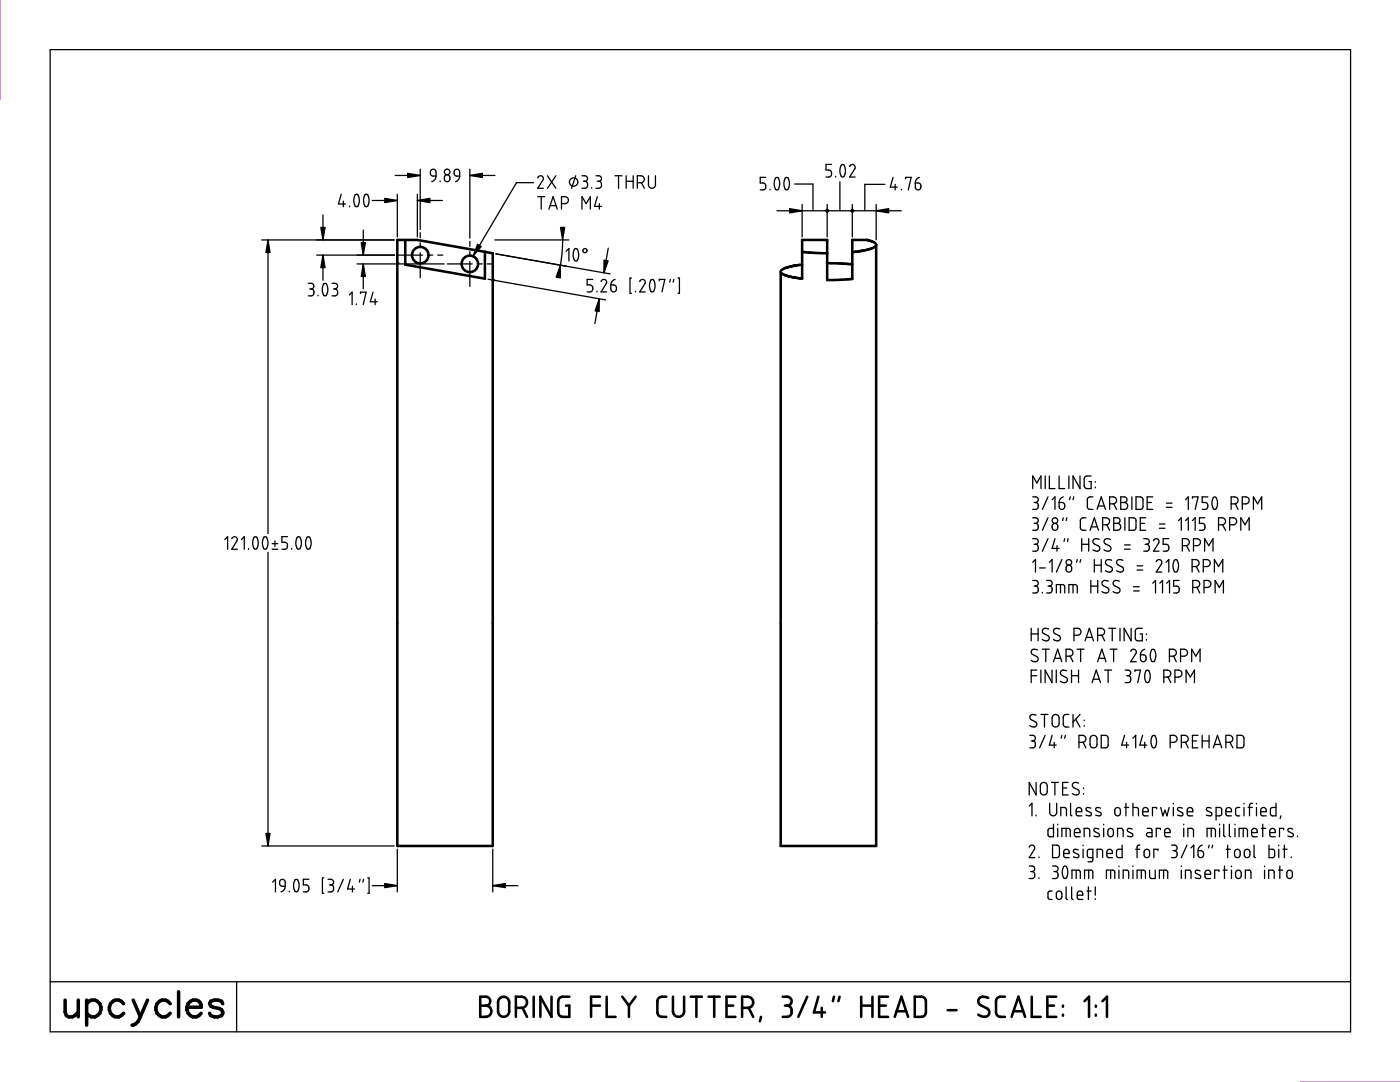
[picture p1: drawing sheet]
<svg xmlns="http://www.w3.org/2000/svg" width="279mm" height="216mm" viewBox="0 0 279 216" stroke-linecap="round" stroke-linejoin="round" font-family="sans-serif">
<g fill="none" stroke="#000" stroke-width=".25">
<path d="M10 9.9h259.5v196h-259.5zM68.1 38.8l-.6 1.9h1.4M70.9 38.9a.58 .58 0 0 1 .6 .1 .58 .58 0 0 1 .2 .6v.8l-.3 .7a.63 .63 0 0 1-.8-.8l.1-.8zM72.8 38.9h.1a.62 .62 0 0 1 .7 .7v.8l-.3 .7a.63 .63 0 0 1-.7-.8v-.7zM78.9 35h5M79.3 38.8v8.5M83.3 38.8v8.5M83.9 33.8v12M86 34l.3-.2 .6 .2 .1 1.1h-.7l-.3-.2-.1-.3zM87 35.1l-.3 .8-.5 .4M87.8 36.1v.2M88.8 35.1l.5-.2 .4 .2 .1 .7-.3 .4-.3 .1-.4-.3-.1-.7z"/>
<path d="M90.8 33.9l.5-.1 .3 .2 .1 1.1h-.6l-.4-.2-.1-.7zM91.7 35.1l-.2 .7-.6 .5M93.8 33.8v13.7M93.8 35h5M106.5 36.4h-3.4l-8.7 14.7M107.3 35.5l.5-.4h.3l.3 .3v.4l-1.1 1.8h1.1M107.3 39.2h1.4M108 39.2v2.5M109.3 35.1l1.6 2.5M110.9 35.1l-1.6 2.5M114.9 35.1l-.8 2.5M116.1 35.1h.7l.4 .2v.6l-.5 .3"/>
<path d="M116.4 36.2h.3M116.7 36.2l.4 .1 .1 .3v.7l-.4 .3h-.7M118.1 37.4v.2M118.9 35.1h.8l.3 .4v.4l-.5 .3M119.2 36.2h.3M119.2 39.2l-.6 2h1.4M119.5 36.2l.5 .2v.8l-.3 .3-.8 .1M122.7 35.1h1.4M123.4 35.1v2.5M125 36.2h1.4M125 35.1v2.5M126.4 35.1v2.5"/>
<path d="M127.2 36.5l.9-.1 .3-.2 .2-.5-.3-.5-1.1-.1v2.5M128 36.4l.6 1.2M129.4 35.1v1.9l.2 .3 .4 .3 .5-.1 .3-.4v-2M152.8 35.4h-1.1v1.1h.8l.3 .4-.1 .8-.3 .2h-.7M153.7 37.8v.1M154.8 35.5a.62 .62 0 0 1 .8 .8v.8l-.4 .7a.76 .76 0 0 1-.7-.9v-.7zM156.7 35.5a.63 .63 0 0 1 .7 .2 .63 .63 0 0 1 .1 .6v.7l-.2 .6a.44 .44 0 0 1-.5 .2 .44 .44 0 0 1-.3-.5l-.1-.8zM158.6 36.7h3.6v5.4M165.9 32.8h-1.1v1.1l.8 .1 .3 .4v.5l-.2 .3-.9 .1M166.8 35.2v.1M167.6 36.3v5.8M167.9 33a.55 .55 0 0 1 .6 0 .55 .55 0 0 1 .2 .6v.7l-.2 .7a.43 .43 0 0 1-.5 .3 .43 .43 0 0 1-.3-.5l-.1-1z"/>
<path d="M169.6 33.2l.1-.2 .4-.2 .5 .3v.5l-1 1.7h1.1M176.6 36.8h-4v5.3M178.2 35.4l-.5 1.9h1.3M178.6 36.8v1.1M179.9 37.8v.1M180.7 35.7v-.3h1.1l-.5 2.5M182.7 36.5h.6l.4 .2 .1 .7-.3 .4-.4 .1-.3-.2zM183.5 35.4l-.6 .4-.2 .7M52.2 47.9h26.5M53.5 47.9v58.6M61.5 56.5h.7l.4 .3v.6l-.5 .3M61.8 57.7h.3"/>
<path d="M62.1 57.7l.3 .1 .2 .2v.8l-.4 .2h-.7M63.2 50.9h15.5M63.5 58.9v.1M64.5 42.9v5M64.5 50.9v5M64.6 56.7v-.1a.63 .63 0 0 1 .8 .8v.8l-.2 .6a.44 .44 0 0 1-.5 .2 .44 .44 0 0 1-.3-.6l-.1-.9zM66.3 56.5h.6l.4 .3v.6l-.5 .3M66.5 57.7h.3M66.8 57.7l.4 .1 .2 .2-.1 .7-.3 .3h-.7M68.5 40.1v1.2M69.7 58.8l.6-.5v2.5M69.8 41.1v.2"/>
<path d="M71.2 52.7h17.4M71.9 58.6v-.3h1.2l-.6 2.5M72.5 45.9v5M72.5 52.7v5M74.3 40h5M74.4 58.3l-.5 1.9h1.4M74.9 59.7v1.1M79.4 50.9h4.9M83.3 40h5M83.9 46.4v1M83.9 48.4v1M83.9 50.4v5"/>
<path d="M85.3 50.9h1.1M87.4 50.9h1M89.3 52.7h4.9M93.8 48.2v1M93.8 50.2v1M93.8 52.2v4.9M95.2 52.7h1M97.2 52.7h1.1M97.4 55.7l23.4 4.1M98.8 47.9h14.7M99 50.7l22.8 4M109.5 41.7l.9-2.5 .8 2.5"/>
<path d="M109.8 41h1.2M112.1 40.6h.8l.3-.2 .2-.4-.1-.5-.4-.3h-.8v2.5M112.3 47.9l-.1 2.7-.4 2.3M113 50.1l.5-.5v2.5M114.7 49.7a.64 .64 0 0 1 .8 .8v.7l-.2 .6a.41 .41 0 0 1-.5 .3 .41 .41 0 0 1-.3-.6l-.1-.9zM116.1 41.7v-2.5l.9 1.4 .8-1.4v2.5M118.3 55.8h-1.1v1.1h.7l.4 .5-.2 .7-.9 .2M119.1 58.1v.2M119.6 59.6l-.9 5M119.6 40.6v1.1M120 56.2l.4-.4h.3l.3 .2 .1 .5-1.1 1.8h1.1M121.4 49.5l-.9 4.9"/>
<path d="M121.9 56.9h.7l.3 .2 .1 .6-.2 .4-.5 .2-.3-.3zM122.7 55.8l-.5 .3-.3 .8M126 55.5h-.3v3h.3M126.8 58.1v.2M127.7 56.2l.4-.4h.3l.3 .2 .1 .5-1.1 1.8h1.1M129.9 55.9a.6 .6 0 0 1 .6 .1 .6 .6 0 0 1 .2 .6v.8l-.2 .5a.42 .42 0 0 1-.5 .3 .42 .42 0 0 1-.3-.5l-.1-1zM131.6 56v-.2h1.1l-.6 2.5M133.8 55.8l-.2 .5M134.5 55.8l-.2 .5M135.3 55.5h.3v3h-.3M155.1 42.1h24.8M160.1 40.8v6.5"/>
<path d="M165.1 40.8v6.5M170.1 40.8v6.5M174.9 40.8v7.1M71.1 60.6v.2M206.1 99.1l.8 .1 .3 .3-.1 .6-.4 .2M206.1 97.5v-2.5l.8 1.4 .9-1.4v2.5M208.6 95v2.5M209.1 99.1l-1.1 2.5M209.4 95v2.5h1.1M210 99.7l.5-.6v2.5M211.4 95v2.5h1.1M212.2 99.1l-.6 .5-.2 .7"/>
<path d="M213.3 95v2.5M213.6 99.1l-.2 .6M214.3 99.1l-.2 .6M215.5 95v2.5l-1.4-2.5v2.5M217.8 95h-1.1l-.3 .4v1.6l.4 .5h1v-1.4h-.5M218.1 99.1l-.8 .1-.3 .4 .1 1.8 .3 .2h.7M218.6 96.1v.1M218.6 97.2v.1M223.7 99.1l.9 .1 .3 .3-.1 .6-.4 .2 .6 .3v.5l-.5 .5h-.8zM225.9 99.1v2.5M226.7 99.1l1 .1 .4 .3v1.7l-.3 .4h-1.1zM230.1 99.1h-1.2v2.5h1.2"/>
<path d="M236.6 99.7l.6-.6v2.5M238 99.4v-.3h1.1l-.6 2.5M241 99.1h-1.1v1.2h.8l.3 .5v.4l-.2 .3-.9 .1M242.1 99.3a.53 .53 0 0 1 .7 0 .53 .53 0 0 1 .1 .6l.1 .8-.2 .7a.44 .44 0 0 1-.6 .2 .44 .44 0 0 1-.2-.6l-.1-.8zM44.9 107.7l.5-.6v2.5M46.2 107.5l.2-.3 .4-.1 .4 .1 .2 .4-1.2 2h1.2M48.2 107.7l.5-.6v2.5M49.6 109.5v.1M50.7 107.2h.1a.69 .69 0 0 1 .7 .8v.7l-.3 .8a.55 .55 0 0 1-.6-.1 .55 .55 0 0 1-.1-.6l-.1-.8zM52.6 107.2h.1a.69 .69 0 0 1 .8 .8l-.1 .8-.2 .7a.55 .55 0 0 1-.6-.1 .55 .55 0 0 1-.2-.6v-.8zM53.5 110.2v58.6M54.3 109.6h1.1"/>
<path d="M54.3 108.5h1.1M54.9 107.9v1.1M57.4 107.1h-1.1v1.1h.7l.4 .4v.6l-.2 .3-.9 .1M58.2 109.5v.1M59.3 107.2h.1a.69 .69 0 0 1 .7 .8v.7l-.2 .8a.55 .55 0 0 1-.7-.1 .55 .55 0 0 1-.1-.6v-.8zM61.3 107.2a.69 .69 0 0 1 .8 .8l-.1 .9-.2 .6a.55 .55 0 0 1-.6-.1 .55 .55 0 0 1-.2-.6v-.8zM206.1 103.3l.8 .1 .3 .3-.1 .5-.4 .2M206.1 107.5h.8l.3 .4-.1 .5-.4 .2M206.1 115.8h.7l.4 .4-.1 .5-.4 .2M206.1 112.2l.6-.5v2.5M206.4 100.3h.3M206.4 104.4h.3"/>
<path d="M206.4 108.6h.3M206.4 116.9h.3M206.7 100.3l.3 .1 .2 .2v.7l-.3 .3h-.8M206.7 104.4l.3 .1 .2 .3v.7l-.3 .3h-.8M206.7 108.6l.3 .1 .2 .3v.7l-.4 .3h-.7M206.7 116.9l.3 .2 .2 .2v.7l-.4 .3h-.7M207.5 113.3h1.1M208 118.2v.1M208.9 115.8h.7l.4 .4-.2 .6-.4 .1M209.1 103.3l-1.1 2.5M209.1 107.5l-1.1 2.5M209.1 116.9h.3"/>
<path d="M209.4 116.9l.5 .3 .1 .8-.5 .3h-.6M209.4 112.2l.6-.5v2.5M210.2 104.6l.5-.1 .4 .3v.7l-.4 .3-.5-.1-.2-.2v-.6zM210.5 107.5l-.5 1.9h1.4M210.8 118.3v-1.7h1.3l.3 .2 .1 1.5M210.9 108.9v1.1M211.4 100.3h.6l.4 .2 .1 .6-.2 .4-.5 .1-.3-.1zM211.6 116.6v1.7M211.9 111.7l-1.1 2.5M212.2 103.3l-.1 .6M212.5 107.5l-.2 .5M212.9 103.3l-.1 .6"/>
<path d="M212.9 112.9l.3-.1 .5 .1 .2 .3-.2 .8-.5 .2-.3-.3-.1-.7zM213.2 107.5l-.2 .5M213.3 118.3v-1.7h1.3l.3 .2 .1 .2v1.3M214.1 116.6v1.7M215 111.7l-.2 .5M215.7 111.7l-.2 .5M215.9 108.6h1.4M215.9 107.5v2.5M216.7 103.3h-.7l-.4 .5 .1 1.8 .3 .2h.7M217.3 107.5v2.5M217.6 105.8l.8-2.5 .8 2.5M217.7 116.9h1.4"/>
<path d="M217.7 115.8v2.5M217.8 105.1h1.2M218.4 111.7v2.5M218.4 112.8h1.4M218.9 101.6l.9-2.5 .8 2.5M219.1 115.8v2.5M219.2 101h1.2M219.4 107.6l-.9-.1-.3 .2-.1 .4 .2 .4 1.1 .6v.6l-.3 .3h-.4l-.6-.3M219.8 111.7v2.5M220 104.7h.8l.4-.1 .2-.5-.1-.5-.5-.3h-.8v2.5M220.9 104.7l.5 1.1M221.2 116l-.8-.2-.5 .5 .1 .5 1.2 .6 .1 .5-.1 .3-.6 .1-.7-.3"/>
<path d="M221.4 100.5h.8l.5-.2 .1-.5-.2-.5-.4-.2h-.8v2.5M221.6 107.6l-.9-.1-.2 .2-.2 .4 .3 .4 1 .6v.6l-.3 .3h-.3l-.7-.3M221.9 111.8l-.9-.1-.3 .3-.1 .4 .2 .3 1.1 .6v.6l-.3 .3-.6-.1-.4-.2M222.3 103.3l.9 .1 .3 .3-.1 .5-.4 .2 .3 .1 .3 .4v.4l-.3 .4-1 .1zM222.3 100.5l.5 1.1M222.3 104.4h.7M223.4 116l-.8-.2-.5 .5 .2 .5 1.1 .6 .1 .5-.1 .3-.6 .1-.7-.3M223.7 100.3h.7M224.1 111.8l-.8-.1-.5 .4 .3 .6 1 .6 .1 .4-.1 .3-.6 .2-.7-.3M224.4 109.6h1.2M224.4 108.7h1.2M224.5 103.3v2.5"/>
<path d="M225.3 103.3h1l.4 .4v1.7l-.3 .4h-1.1zM226.2 117.9h1.2M226.2 117.1h1.2M226.9 113.7h1.1M226.9 112.9h1.1M227.6 104.4h.8M228.3 107.5h.7l.3 .4v.5l-.5 .2M228.5 108.6h.3M228.7 103.3h-1.1v2.5h1.1M228.8 108.6l.5 .3v.7l-.2 .3-.8 .1M228.9 100.3h.9M230.1 116.4l.5-.6v2.5"/>
<path d="M230.2 107.9l.5-.4h.3l.3 .3-.1 .5-1 1.7h1.1M230.8 112.1l.2-.3 .2-.1 .6 .2v.5l-1 1.8h1.1M231.4 105.4h1.1M231.4 104.6h1.1M231.5 116.4l.5-.6v2.5M232.7 112.2l.6-.5v2.5M232.8 101.2h1.1M232.8 100.4h1.1M232.8 116.4l.6-.6v2.5M233.3 107.5h-1.2v1.1h.8l.4 .5-.1 .6-.2 .2-.9 .1M234.4 111.8a.64 .64 0 0 1 .8 .7v.8l-.2 .6a.43 .43 0 0 1-.6 .2 .43 .43 0 0 1-.2-.5l-.1-1zM235.2 103.9l.6-.6v2.5"/>
<path d="M235.3 115.8h-1.1v1.1l.8 .1 .3 .4-.1 .8-.3 .1h-.7M236 108.9h.7l.5-.3 .2-.5-.2-.4-.5-.2h-.7v2.5M236.6 103.9l.6-.6v2.5M236.8 108.9l.6 1.1M237.9 113.1l1.1-.2 .3-.4-.1-.5-.4-.3h-.9v2.5M238 103.9l.5-.6v2.5M238 117.2l1.2-.1 .2-.5-.1-.5-.5-.3h-.8v2.5M238.2 108.9h.8l.4-.3 .2-.5-.2-.4-.4-.2h-.8v2.5M238.7 113l.6 1.2M238.9 117.2l.5 1.1M240.1 113.1h.8l.5-.3 .1-.5-.2-.5-.4-.1h-.8v2.5M240.3 117.2l1.1-.1 .3-.5-.2-.5-.4-.3h-.8v2.5"/>
<path d="M240.4 110v-2.5l.8 1.4 .9-1.4v2.5M240.5 103.3h-1.1v1.1l.7 .1 .4 .4-.2 .7-.2 .2h-.7M242.4 114.2v-2.5l.8 1.4 .8-1.4v2.5M242.5 118.3v-2.5l.8 1.4 .9-1.4v2.5M243.2 104.7h.8l.3-.1 .3-.5-.2-.5-.5-.3h-.7v2.5M244 104.7l.6 1.1M245.4 104.7h.8l.3-.1 .3-.5-.1-.5-.5-.3h-.8v2.5M245.7 100.5h.8l.5-.3 .1-.5-.3-.4-.4-.2h-.7v2.5M246.5 100.5l.6 1.1M247.6 105.8v-2.5l.9 1.4 .8-1.4v2.5M247.9 100.5h.8l.5-.3 .1-.5-.2-.4-.4-.2h-.8v2.5M250.1 101.6v-2.5l.9 1.4 .8-1.4v2.5"/>
<path d="M205.8 125.4v2.5M205.8 126.5h1.4M205.8 134.8h1.1M206.9 133.7h-1.1v2.5M207.1 129.7l-.9-.1-.4 .3v.3l.2 .4 1.1 .5 .1 .3-.1 .4-.3 .2h-.4l-.6-.2M207.2 125.4v2.5M207.7 133.7v2.5M208 129.5h1.4M208.7 129.5v2.5M209.3 125.5l-.9-.1-.3 .2-.1 .5 .2 .3 1.1 .6 .1 .2-.1 .4-.2 .2-.5 .1-.6-.3M210 133.7v2.5l-1.4-2.5v2.5M210.2 132l.9-2.5 .8 2.5"/>
<path d="M210.5 131.4h1.2M210.8 133.7v2.5M211.5 125.5l-.9-.1-.3 .2-.1 .5 .3 .3 1 .6 .1 .2-.1 .4-.2 .2-.4 .1-.7-.3M212.7 130.9h.8l.4-.1 .2-.4-.1-.6-.5-.3h-.8v2.5M212.9 133.9l-.9-.2-.2 .2-.2 .4 .3 .4 1 .6v.7l-.3 .2h-.4l-.6-.3M213.6 130.9l.5 1.1M213.8 134.8h1.4M213.8 133.7v2.5M214.3 126.8h.8l.4-.2 .2-.4-.1-.6-.5-.2h-.8v2.5M215 129.5h1.3M215.2 133.7v2.5M215.7 129.5v2.5"/>
<path d="M216.6 127.9l.8-2.5 .8 2.5M216.8 127.2h1.2M218 136.2l.8-2.5 .8 2.5M218.2 135.5h1.2M219.1 126.8h.7l.4-.2 .3-.4-.2-.6-.5-.2h-.7v2.5M219.1 132l.8-2.5 .8 2.5M219.3 131.4h1.2M219.9 126.7l.6 1.2M220.5 133.7h1.3M221.1 133.7v2.5M221.3 125.4h1.4M221.6 129.5h1.3"/>
<path d="M222 125.4v2.5M222.2 129.5v2.5M223.5 125.4v2.5M224.6 133.7l.7 .1 .3 .3-.1 .5-.4 .2M224.8 134.8h.3M225.1 134.8l.5 .3v.7l-.2 .4h-.8M225.7 130l.5-.5 .3 .1 .3 .3-.1 .5-1 1.6h1.1M225.7 125.4v2.5l-1.4-2.5v2.5M226.5 134v-.3h1.1l-.5 2.5M227.6 130.7h.7l.3 .2 .1 .7-.2 .3-.5 .1-.3-.2zM228 125.4h-.9l-.5 .3v1.7l.3 .4 1.1 .1v-1.4h-.5M228.5 129.5l-.6 .4-.3 .8"/>
<path d="M228.7 133.8h.1a.69 .69 0 0 1 .7 .8v.8l-.2 .6a.44 .44 0 0 1-.5 .2 .44 .44 0 0 1-.3-.6v-.9zM228.8 126.5v.1M228.8 127.6v.1M229.8 129.7l.1-.1a.7 .7 0 0 1 .8 .9l-.1 .7-.3 .8a.69 .69 0 0 1-.7-.9v-.8zM232.3 135.1h.7l.5-.2 .2-.6-.3-.4-.4-.2h-.7v2.5M233.1 135.1l.6 1.1M233.4 130.9l1.1-.1 .3-.4-.2-.6-.5-.3h-.7v2.5M234.2 130.9l.6 1.1M234.5 135.1h.8l.4-.2 .2-.6-.2-.4-.5-.2h-.7v2.5M235.6 130.9h.8l.3-.1 .3-.4-.2-.6-.4-.3h-.8v2.5M236.7 136.2v-2.5l.9 1.4 .8-1.4v2.5M237.8 132v-2.5l.9 1.4 .8-1.4v2.5"/>
<path d="M205.5 146.7l.8 .1 .3 .4-.1 .4-.4 .2M205.8 147.8h.3M206.1 147.8l.5 .3v.8l-.3 .3h-.8M206.8 142.7l-.9-.1-.3 .2-.1 .4 .2 .4 1.1 .6v.6l-.4 .3-.9-.3M206.8 156.1v2.5l-1.4-2.5v2.5M207.8 142.6h1.3M207.8 156.4l.6-.3 .4 .2 .2 .3v1.5l-.4 .5h-.5l-.4-.3-.1-1.6zM208.4 142.6v2.5M208.6 146.7l-1.1 2.5M209.8 156.1h1.4M210 146.7l-.6 2h1.4M210.2 142.8l.3-.2h.4l.4 .5v1.4l-.4 .5-.6-.1-.3-.4v-1.3z"/>
<path d="M210.4 148.1v1.1M210.5 156.1v2.5M211.9 146.7l-.1 .6M212.1 157.2h.8M212.6 146.7l-.1 .6M213.2 156.1h-1.1v2.5h1.1M213.3 142.6h-.7l-.4 .4 .1 1.8 .3 .3h.7M214.1 142.6v2.5M214.7 143.5l.8 1.6M215.3 156.3l-.9-.2-.3 .3-.1 .4 .3 .4 1 .5v.6l-.4 .3-.9-.3M215.3 148.1h.8l.4-.1 .2-.4-.1-.6-.5-.3h-.8v2.5M215.5 142.6l-1.4 1.5"/>
<path d="M216.2 148.1l.5 1.1M216.2 157.2v.2M216.2 158.3v.2M216.4 143.7v.1M216.4 144.8v.1M217.7 146.9l.6-.2 .4 .2 .2 .3v1.5l-.4 .5h-.5l-.4-.5v-1.4zM219.8 146.7h.9l.4 .4v1.7l-.3 .4h-1zM224.4 146.7l-.5 2h1.4M224.8 148.1v1.1M226.1 147.3l.6-.6v2.5M228 146.7l-.5 2h1.4M228.5 148.1v1.1"/>
<path d="M230 146.9a.55 .55 0 0 1 .6 0 .55 .55 0 0 1 .2 .6v1l-.3 .7a.69 .69 0 0 1-.8-.9v-.8zM233.5 148.1h.8l.5-.3 .1-.5-.2-.4-.4-.2h-.8v2.5M235.8 148.1h.7l.4-.1 .2-.7-.2-.4-.4-.2h-.7v2.5M236.6 148.1l.5 1.1M238 147.8h.8M239.1 146.7h-1.1v2.5h1.1M239.9 147.8h1.4M239.9 146.7v2.5M241.3 146.7v2.5M242.1 149.2l.9-2.5 .8 2.5M242.4 148.5h1.2M244.6 148.1h.8l.4-.1 .2-.6-.2-.5-.4-.2h-.8v2.5"/>
<path d="M245.5 148.1l.5 1.1M246.9 146.7h1l.3 .4 .1 1.6-.4 .5h-1zM52.2 168.8h26.5M54.4 176l.6-.5v2.5M55.9 175.7l.4-.2 .5 .2 .1 1.1h-.6l-.4-.2-.1-.3zM56.9 176.8l-.2 .7-.6 .5M57.7 177.8v.2M58.9 175.5a.67 .67 0 0 1 .8 .9l-.2 1.3a.45 .45 0 0 1-.6 .2 .45 .45 0 0 1-.2-.6l-.1-.9zM61.6 175.5h-1.1v1.1h.8l.3 .4v.5l-.2 .3-.9 .2M64.6 175.2h-.3v3h.3M65.5 175.5h.8l.2 .3v.6l-.5 .2M65.7 176.6h.3"/>
<path d="M66 176.6l.5 .2v.8l-.3 .3-.7 .1M68.5 175.5l-1.1 2.5M69.9 175.5l-.5 1.9h1.3M70.3 176.8v1.2M71.9 175.5l-.2 .5M72.6 175.5l-.2 .5M73.4 175.2h.3v3h-.3M74.3 176.7h5M79.3 169.4v8.6M98.3 176.7h5.1M98.3 169.4v8.6M205.4 169l.2-.2 .5-.2 .4 .5-.1 .4-1 1.6h1.1"/>
<path d="M205.4 172.8h.7l.4 .3-.1 .5-.4 .3M205.4 160.8l.6-.5v2.5M205.7 173.9h.3M206 173.9l.4 .2 .1 .8-.4 .4h-.7M206.8 162.6v.2M207.3 171v.1M207.3 175.2v.1M209.5 160.3v2l.2 .3 .4 .2 .5-.1 .3-.4v-2M210 177.8h-.6l-.3 .3 .1 1.2 .2 .2h.6M210.1 168.6h.9l.4 .3v1.8l-.3 .4h-1zM210.1 172.8h.6l.4 .3v.5l-.5 .3M210.2 164.5v2.5l-.9-.1-.2-.3 .1-1.1 .3-.2h.7"/>
<path d="M210.3 173.9h.3M210.6 173.9l.5 .2 .1 .8-.4 .4h-.7M210.9 178l.5-.2 .5 .3v.9l-.3 .4h-.5l-.2-.2-.1-1zM211.1 164.5v.1M211.1 165.3v1.7M211.7 162.8v-1.7h.8l.2 .2 .1 1.5M211.9 167v-1.7l1.5 .1 .2 .2v1.4M212.3 170.3h1.1v-.5l-.3-.3h-.5l-.3 .3v1l.2 .3h.9M212.3 172.9a.69 .69 0 0 1 .8 .8v.8l-.3 .7a.61 .61 0 0 1-.6-.2 .61 .61 0 0 1-.2-.6v-.8zM212.8 177v2.3l.2 .2M212.8 165.3v1.7M213.7 160.3v2.3l.2 .2"/>
<path d="M213.9 177v2.2l.2 .3M213.9 175.3v-1.7l1.6 .1 .1 .3v1.3M214.4 166.1h1.1v-.4l-.2-.3-.4-.1-.4 .2-.1 1.1 .3 .3 .8 .1M214.8 162h1.1l-.1-.6-.2-.2-.3-.1-.4 .2-.1 1.2 .3 .3h.8M214.8 173.6v1.7M215 178.6h1.1v-.4l-.2-.3-.5-.1-.3 .3-.1 1.1 .2 .3h.9M215.2 169.6l-.5-.1a.36 .36 0 0 0-.4 .1 .36 .36 0 0 0 .1 .5l.7 .4a.41 .41 0 0 1 .1 .6 .41 .41 0 0 1-.6 0l-.4-.1M216.2 168.6v.2M216.2 169.5v1.6M216.4 167v-1.7h.7l.3 .1 .1 1.6M216.5 175.3v-1.7h1.3l.2 .2 .1 1.5M216.9 177.8h.9"/>
<path d="M217.2 177v2.5M217.3 173.6v1.7M217.7 161.3l-.6-.2a.35 .35 0 0 0-.4 .3 .35 .35 0 0 0 .2 .4l.7 .3a.41 .41 0 0 1 .1 .6 .41 .41 0 0 1-.6 .1l-.4-.2M218.1 171.1h-.7l-.4-.2v-1.1l.2-.3h.9v2.1l-.3 .4h-.7M218.6 177v1.6M218.6 179.3v.2M218.9 171.1v-1.6h.8l.3 .2v1.4M219.3 165.4l-.5-.1a.36 .36 0 0 0-.4 .2 .36 .36 0 0 0 .1 .4l.7 .4a.42 .42 0 0 1 .1 .6 .42 .42 0 0 1-.6 0l-.4-.1M219.6 161.3l-.4-.2a.36 .36 0 0 0-.5 .2 .36 .36 0 0 0 .2 .5l.7 .3a.41 .41 0 0 1 0 .6 .41 .41 0 0 1-.6 .1l-.3-.2M220.3 164.5v.1M220.3 165.3v1.7M220.8 175.3v-1.7h1.3l.3 .2 .1 1.5"/>
<path d="M220.9 170.3h1.1v-.5l-.3-.3h-.5l-.2 .2-.1 1.1 .2 .3h.9M221.2 165.5l.4-.2 .5 .2 .1 1-.2 .4-.4 .1-.4-.3-.1-.3zM221.7 173.6v1.7M222.6 161.3l.5-.2 .5 .4v1l-.4 .3h-.4l-.3-.4v-.8zM223 167v-1.7h.8l.2 .1 .2 1.6M223.3 172.8v.1M223.3 173.6v1.7M223.9 168.6v2.5h-.8l-.3-.4 .1-1 .3-.2h.7M224.2 175.3v-1.7h.7l.3 .2 .1 1.5M224.4 161.1h.9M224.7 160.3v2.5M226 165.4l-.5-.1a.36 .36 0 0 0-.5 .2 .36 .36 0 0 0 .2 .4l.7 .4a.43 .43 0 0 1 0 .6 .43 .43 0 0 1-.6 0l-.3-.1"/>
<path d="M226.1 161.1h.8l.3 .2v1.5M226.1 160.3v2.5M226.1 172.8v.1M226.1 173.6v1.7M226.7 169.5h.8M226.9 175.3v-1.7l1.6 .1 .1 .3v1.3M227.5 168.6l-.4 .1-.2 .3v2.1M227.8 173.6v1.7M228 162h1.2v-.4l-.3-.4-.4-.1-.3 .2-.2 .2v1l.4 .3h.8M228.5 169.7l.4-.2 .5 .3v.9l-.3 .4h-.5l-.2-.3-.1-.9zM228.9 165.3h.7l.3 .2v1.5l-1-.2-.1-.4 .2-.2 .9-.1M229.4 173.6v1.3l.4 .4h.7v-1.7"/>
<path d="M230.8 161.4v-.3h-.8v1.7M231.1 169.7v-.2h-.8v1.6M231.4 175.3v-1.7l1.5 .1 .1 .3v1.3M231.6 165.6v-.3h-.8v1.7M231.6 161.1l.5 1.7 .4-1.1 .4 1.1 .4-1.7M232.2 173.6v1.7M232.4 166.1h1.1v-.4l-.2-.3-.4-.1-.4 .2-.1 1 .3 .4 .8 .1M233.8 168.6h.7l.3 .3v.6l-.4 .2M234.1 169.7h.3M234.2 160.3v.1M234.2 161.1v1.7M234.4 169.7l.4 .3 .1 .7-.4 .4h-.7"/>
<path d="M235.8 172.8v.1M235.8 173.6v1.7M236 161.3l-.6-.2a.35 .35 0 0 0-.4 .3 .35 .35 0 0 0 .2 .4l.7 .3a.41 .41 0 0 1 .1 .6 .41 .41 0 0 1-.6 .1l-.4-.2M236.2 164.5v.1M236.2 165.3v1.7M236.6 175.3v-1.7l1 .1 .1 .3v1.3M236.9 168.6l-1.1 2.5M236.9 162h1.1v-.6l-.2-.2-.4-.1-.3 .2-.2 1.2 .3 .3h.8M237.1 167v-1.7h.7l.3 .1 .1 1.6M237.7 169.2l.6-.6v2.5M239.1 169.7h.6l.4 .3 .1 .7-.3 .3-.3 .1-.4-.2zM239.5 173.8l-.5-.2a.36 .36 0 0 0-.4 .2 .36 .36 0 0 0 .1 .5l.8 .3a.41 .41 0 0 1 0 .6 .41 .41 0 0 1-.6 .1l-.4-.1"/>
<path d="M239.9 168.6l-.6 .4-.2 .7M240.5 174.5h1.1v-.5l-.3-.3-.4-.1-.3 .2-.1 1.1 .2 .4h.9M240.9 167v-1.7l1.5 .1 .2 .3v1.3M241.3 168.6l-.1 .6M241.7 161.3l-.5-.2a.35 .35 0 0 0-.4 .2 .35 .35 0 0 0 .2 .5l.7 .3a.43 .43 0 0 1 0 .7 .43 .43 0 0 1-.6 0l-.4-.2M241.7 165.3v1.7M242 168.6l-.1 .6M242.7 162.8h.8l.3-.2v-1.1l-.2-.3-.9-.1v2.5M243.3 173.9v-.3h-.9v1.7M243.4 164.5v.1M243.4 165.3v1.7M244.1 173.6h.8"/>
<path d="M244.2 164.5v2.2l.3 .3M244.4 172.8v2.5M244.6 162h1.2l-.1-.5-.2-.3-.3-.1-.4 .2-.2 1.1 .3 .4h.9M244.7 169.5h.9M245 168.6v2.5M245.3 164.5v2.2l.3 .3M245.8 172.8v.1M245.8 173.6v1.7M246.5 164.5v.1M246.5 165.3v1.7M246.5 169.7l.5-.2 .5 .3v1l-.3 .3h-.5l-.3-.3zM246.7 173.8l.5-.2 .5 .4v.9l-.3 .4-.5-.1-.3-.3z"/>
<path d="M247.3 167v-1.7l1.5 .1 .2 .3v1.3M247.4 161.1h-.5l-.3 .4 .1 1.1 .3 .2h.4M248.1 165.3v1.7M248.3 160.3v.1M248.3 161.1v1.7M248.5 169.7l.5-.2 .4 .3v.8l-.3 .5h-.5l-.3-.3zM248.5 175.3v-1.7h.8l.3 .2 .1 1.5M249.1 161.1h.8M249.8 166.1h1.1v-.4l-.2-.3-.4-.1-.4 .2-.1 1.1 .3 .3 .8 .1M249.9 160.3h-.3l-.2 .4v2.1M250.3 168.6v2.3l.2 .2M250.8 160.3v.1"/>
<path d="M250.8 161.1v1.7M251.6 162h1.1l-.1-.7-.5-.2-.4 .3-.1 1 .3 .4h.8M251.7 165.3h.9M252 164.5v2.5M252.4 172.8v.1M252.4 173.6v1.7M253.2 175.3v-1.7h.8l.2 .2 .1 1.5M253.3 168.6v2.5h.9l.2-.4-.1-1-.3-.2h-.7M253.4 166.1h1.1v-.4l-.3-.3-.3-.1-.4 .2-.1 1.1 .3 .3 .8 .1M254.7 160.3v2.5h-.9l-.3-.4 .1-1 .3-.3h.8M255.1 173.6h.9M255.2 168.6v.2"/>
<path d="M255.2 169.5v1.6M255.4 172.8v2.5M255.6 162.8l-.1 .5M256 169.5h.9M256.2 165.6v-.3h-.8v1.7M256.3 168.6v2.5M257 173.8l.6-.1 .3 .3v.9l-.3 .4-.5-.1-.3-.3v-.8zM257.7 171v.1M258 165.4l-.5-.1a.36 .36 0 0 0-.4 .2 .36 .36 0 0 0 .1 .4l.7 .4a.41 .41 0 0 1 .1 .6 .41 .41 0 0 1-.6 0l-.4-.1M259 166.8v.2M10 195.9h259.5M47.2 195.9v10"/>
<circle cx="89.2" cy="34.3" r=".55"/>
<circle cx="114.5" cy="36.3" r=".83"/>
<circle cx="116.7" cy="50" r=".42"/>
<circle cx="165.1" cy="42.1" r=".28"/>
<circle cx="170.1" cy="42.1" r=".28"/>
<circle cx="210.5" cy="103.9" r=".56"/>
<circle cx="213.3" cy="112.2" r=".56"/>
</g>
<path d="M0 -.1v20M259.5 215.9h19.9" fill="none" stroke="#f0f" stroke-width=".2"/>
<g fill="none" stroke="#000" stroke-width=".7">
<path d="M13 199.6v2.4l.3 .6 .4 .3h.7l.5-.3 .7-.6M15.6 199.6v3.3M17.3 199.6v5M26.6 199.6l1.4 3.3M29.4 199.6l-1.4 3.3M35.6 197.9v5M38 199.8a1.31 1.31 0 0 1 1.5-.1 1.31 1.31 0 0 1 .7 1.3h-2.9l.2-.7zM17.3 200.3a1.64 1.64 0 0 1 2.5-.2 1.64 1.64 0 0 1-.4 2.5 1.45 1.45 0 0 1-2.1-.4M24.7 200.3a1.64 1.64 0 0 0-2.6-.2 1.64 1.64 0 0 0 .4 2.5 1.45 1.45 0 0 0 2.2-.4M28 202.9a1.91 1.91 0 0 1-1.6 1.7M34 200.3a1.64 1.64 0 0 0-2.6-.2 1.64 1.64 0 0 0 .4 2.5 1.45 1.45 0 0 0 2.2-.4M37.3 201a1.58 1.58 0 0 0 .9 1.8 1.58 1.58 0 0 0 2-.6"/>
<path d="M44.4 200.3l-.2-.5-.7-.2h-.7l-.7 .2-.3 .5 .3 .4 2.1 .8 .2 .7-.2 .4-.7 .3h-.7l-.7-.3-.3-.4"/>
</g>
<g fill="none" stroke="#000" stroke-width=".51">
<path d="M79.3 47.9h4l15 2.6v118.3h-19zM80.9 47.9v4.9l15.9 2.8v-5.4M160.1 50.2l5 .3M165.1 52.5l5 .2M170.1 50.3l2.6-.4 1.7-.5a.58 .58 0 0 0 .4-.7 .58 .58 0 0 0-.6-.5l-1.1-.3h-3v7.8l-5 .2v-8h-5v7.7l-2.6-.4-1.2-.5a.58 .58 0 0 1-.4-.6 .58 .58 0 0 1 .6-.5l1.6-.5 2-.3M174.9 48.9v119.9h-19.1v-114.6M95.8 198.9h1.4l.6 .6 .1 .4-.2 .4-.3 .3-.4 .1 .4 .1 .4 .3 .3 .9-.3 .5-.5 .4h-1.5zM99.7 199.2l.5-.3h.6l.4 .2 .4 .5v2.4l-.2 .5-.5 .3h-.8l-.6-.6-.1-2.3zM106.5 198.9v4M110.1 198.9v4l-2.3-4v4M113.6 198.9h-1.6l-.5 .6-.1 2.6 .2 .4 .4 .3 1.6 .1v-2.2h-.6M119.7 198.9h-1.7v4"/>
<path d="M121.1 198.9v4h1.8M124.2 198.9l1.3 1.8M126.9 198.9l-1.4 1.8M133 198.9h-1.2l-.4 .4-.2 .4v2.4l.1 .4 .5 .4h1.2M134.3 198.9l.1 3.3 .4 .5 .6 .2 .7-.3 .4-.5v-3.2M137.9 198.9h2.2M139 198.9v4M141.4 198.9h2.2M142.5 198.9v4M146.8 198.9h-1.8v4h1.8M156.2 198.9h1.2l.5 .6 .1 .4-.2 .5-.7 .3M161.1 198.9l-1.8 4"/>
<path d="M163.3 198.9l-.9 3.1h2.3M166.4 198.9l-.2 .9M167.6 198.9l-.3 .9M171.9 198.9v4M174.1 198.9v4M177.2 198.9h-1.7v4h1.7M182.6 198.9h1.5l.6 .6 .1 2.6-.2 .4-.4 .3-1.6 .1zM197.2 199.1l-.8-.2h-.6l-.5 .4-.1 .5 .4 .7 1.7 1 .1 .3-.1 .7-.3 .3-.4 .1-.8-.1-.6-.3M200.6 198.9h-1.3l-.4 .4-.1 .4v2.4l.1 .4 .6 .4h1.1M205.9 198.9v4h1.8M210.8 198.9h-1.8v4h1.8M216.5 199.8l.8-.9v4"/>
<path d="M220 199.8l.9-.9v4M95.8 200.7h1.2M103 201.1h1.3l.6-.4 .3-.8-.5-.8-.6-.2h-1.1v4M104.3 201.1l.9 1.8M118 200.7h1.7M125.5 200.7v2.2M145 200.7h1.3M148.1 201.1h1.3l.6-.3 .3-.8-.3-.8-.6-.3h-1.3v4M149.4 201.1l.9 1.8M151.9 202.9l-.2 .9M156.7 200.7h.4M157.1 200.7l.5 .1 .3 .3 .1 .3-.1 .9-.5 .5-1.2 .1"/>
<path d="M164 201.1v1.8M171.9 200.7h2.2M175.5 200.7h1.3M178.6 202.9l1.3-4 1.3 4M178.9 201.8h1.9M189.1 201.6h1.8M201.9 202.9l1.3-4 1.4 4M202.3 201.8h1.9M209 200.7h1.4M212.1 200.7v.2M212.1 202.5v.2M218.7 200.7v.2"/>
<path d="M218.7 202.5v.2"/>
<circle cx="83.9" cy="50.9" r="1.65"/>
<circle cx="93.8" cy="52.7" r="1.65"/>
</g>
<g fill="#000">
<circle cx="79.3" cy="52.5" r=".25"/>
<circle cx="98.3" cy="55.9" r=".25"/>
</g>
<g fill="#000" stroke="#000" stroke-width=".25">
<path d="M81.4 34.6l2.5 .4-2.5 .4zM93.8 35l2.5-.4v.8zM53.5 47.9l.4 2.5h-.8zM64 45.4h.9l-.4 2.5zM64.5 50.9l.4 2.5h-.9zM72.1 48.4h.8l-.4 2.5zM72.5 52.7l.4 2.5h-.8zM76.8 39.6l2.5 .4-2.5 .4zM83.3 40l2.5-.4v.8zM95.3 48.8l.7 .4-1.6 1.9zM111.8 52.9v2.6l-.8-.2zM111.9 45.4h.8l-.4 2.5z"/>
<path d="M119.6 59.6v2.6l-.8-.2zM120.5 51.9l.9 .1-.9 2.4zM157.6 41.6l2.5 .5-2.5 .4zM174.9 42.1l2.5-.5v.9zM53.1 166.3h.8l-.4 2.5zM76.8 176.3l2.5 .4-2.5 .4zM98.3 176.7l2.6-.4v.8z"/>
</g>
</svg>
